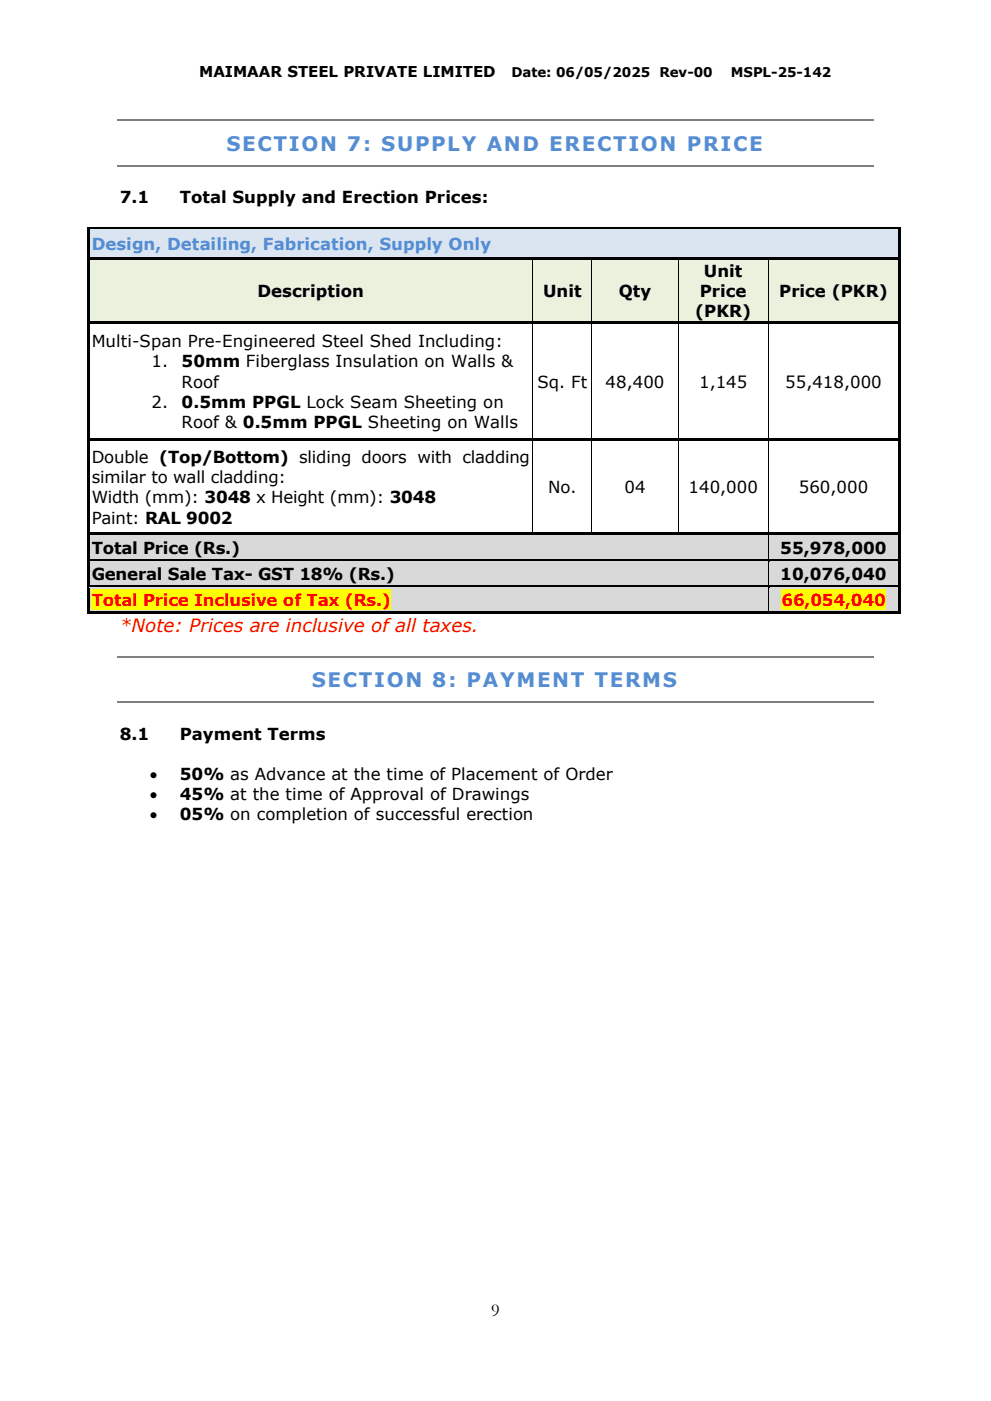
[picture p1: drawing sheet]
<svg xmlns="http://www.w3.org/2000/svg" width="210mm" height="297mm" viewBox="0 0 210 297" stroke-linecap="round" stroke-linejoin="round" font-family="sans-serif">
<defs><g id="words">
<g font-size="4.2" fill="#548dd4">
<text x="48" y="32.1">SECTION 7: SUPPLY AND ERECTION PRICE</text>
<text x="66.1" y="145.7">SECTION 8: PAYMENT TERMS</text>
</g>
<text font-size="3.9" fill="#f00" x="25.4" y="134">*Note: Prices are inclusive of all taxes.</text>
<text font-size="3.9" x="104.1" y="278.9">9</text>
<g font-size="3.5">
<text x="25.4" y="43.1">7.1</text>
<text x="38.1" y="43.1">Total Supply and Erection Prices:</text>
<text x="149.2" y="58.7">Unit</text>
<text x="54.6" y="63">Description</text>
<text x="115.1" y="63">Unit</text>
<text x="131.2" y="63">Qty</text>
<text x="148.3" y="63">Price</text>
<text x="165.2" y="63">Price (PKR)</text>
<text x="147.4" y="67.3">(PKR)</text>
<text x="19.4" y="73.5">Multi-Span Pre-Engineered Steel Shed Including:</text>
<text x="32.1" y="77.9">1.</text>
<text x="38.5" y="77.9">50mm Fiberglass Insulation on Walls &amp;</text>
<text x="38.5" y="82.1">Roof</text>
<text x="113.9" y="82.1">Sq. Ft</text>
<text x="128.4" y="82.1">48,400</text>
<text x="148.2" y="82.1">1,145</text>
<text x="166.4" y="82.1">55,418,000</text>
<text x="32.1" y="86.4">2.</text>
<text x="38.5" y="86.4">0.5mm PPGL Lock Seam Sheeting on</text>
<text x="38.5" y="90.7">Roof &amp; 0.5mm PPGL Sheeting on Walls</text>
<text x="19.4" y="98.1">Double (Top/Bottom) sliding doors with cladding</text>
<text x="19.4" y="102.4">similar to wall cladding:</text>
<text x="19.4" y="106.7">Width (mm): 3048 x Height (mm): 3048</text>
<text x="116.2" y="104.6">No.</text>
<text x="132.4" y="104.6">04</text>
<text x="145.9" y="104.6">140,000</text>
<text x="169.3" y="104.6">560,000</text>
<text x="19.4" y="111">Paint: RAL 9002</text>
<text x="19.4" y="117.4">Total Price (Rs.)</text>
<text x="165.4" y="117.4">55,978,000</text>
<text x="19.4" y="122.9">General Sale Tax- GST 18% (Rs.)</text>
<text x="165.4" y="122.9">10,076,040</text>
<text x="25.4" y="156.7">8.1</text>
<text x="38.1" y="156.7">Payment Terms</text>
<text x="31.8" y="165.3">•</text>
<text x="38.1" y="165.3">50% as Advance at the time of Placement of Order</text>
<text x="31.8" y="169.6">•</text>
<text x="31.8" y="173.9">•</text>
<text x="38.1" y="169.6">45% at the time of Approval of Drawings</text>
<text x="38.1" y="173.9">05% on completion of successful erection</text>
</g>
<text font-size="3.5" fill="#548dd4" x="19.4" y="53.1">Design, Detailing, Fabrication, Supply Only</text>
<g font-size="3.5" fill="#f00">
<text x="19.4" y="128.5">Total Price Inclusive of Tax (Rs.)</text>
<text x="165.6" y="128.5">66,054,040</text>
</g>
<text font-size="3.2" x="42.2" y="16.3">MAIMAAR STEEL PRIVATE LIMITED</text>
<g font-size="2.8">
<text x="108.4" y="16.3">Date: 06/05/2025 Rev-00</text>
<text x="154.9" y="16.3">MSPL-25-142</text>
</g>
</g></defs>
<path d="M24.9 25.5h160.3M24.9 35.2h160.3" fill="none" stroke="#808080" stroke-width=".25"/>
<g fill="#dbe5f1">
<path d="M19 48.6h171.3v6h-171.3z" fill-rule="evenodd"/>
<path d="M19.4 49.5h170.6v4.3h-170.6z" fill-rule="evenodd"/>
</g>
<g fill="#000">
<path d="M18.5 48.1h.5v.6h-.5z" fill-rule="evenodd"/>
<path d="M18.5 48.1h.5v.5h-.5z" fill-rule="evenodd"/>
<path d="M18.5 48.7h.5v5.9h-.5z" fill-rule="evenodd"/>
<path d="M19 48.1h171.4v.5h-171.4z" fill-rule="evenodd"/>
<path d="M190.4 48.1h.5v.6h-.5z" fill-rule="evenodd"/>
<path d="M190.4 48.1h.5v.5h-.5z" fill-rule="evenodd"/>
<path d="M190.4 48.7h.5v5.9h-.5z" fill-rule="evenodd"/>
</g>
<path d="M19 48.7h171.4" fill="none" stroke="#dbe5f1" stroke-width=".21"/>
<g fill="#eaf1dd">
<path d="M19 55.2h93.9v12.8h-93.9z" fill-rule="evenodd"/>
<path d="M19.4 59.4h92.9v4.3h-92.9z" fill-rule="evenodd"/>
<path d="M113 55.2h12.4v12.8h-12.4z" fill-rule="evenodd"/>
<path d="M113.6 59.4h11.2v4.3h-11.2z" fill-rule="evenodd"/>
<path d="M125.5 55.2h18.2v12.8h-18.2z" fill-rule="evenodd"/>
<path d="M126.1 59.4h17.1v4.3h-17.1z" fill-rule="evenodd"/>
<path d="M143.8 55.2h19v12.8h-19z" fill-rule="evenodd"/>
<path d="M144.4 55.2h17.8v4.2h-17.8z" fill-rule="evenodd"/>
<path d="M144.4 59.4h17.8v4.3h-17.8z" fill-rule="evenodd"/>
<path d="M144.4 63.7h17.8v4.3h-17.8z" fill-rule="evenodd"/>
<path d="M162.9 55.2h27.4v12.8h-27.4z" fill-rule="evenodd"/>
<path d="M163.5 59.4h26.5v4.3h-26.5z" fill-rule="evenodd"/>
</g>
<g fill="#000">
<path d="M18.5 54.6h.5v.6h-.5z" fill-rule="evenodd"/>
<path d="M19 54.6h93.9v.5h-93.9z" fill-rule="evenodd"/>
</g>
<path d="M19 55.1h93.9" fill="none" stroke="#eaf1dd" stroke-width=".21"/>
<path d="M113 55.1l.4 .1z" fill-rule="evenodd" fill="#eaf1dd"/>
<g fill="#000">
<path d="M112.9 54.6h.5v.5h-.5z" fill-rule="evenodd"/>
<path d="M113.4 54.6h12v.5h-12z" fill-rule="evenodd"/>
</g>
<path d="M113.4 55.1h12" fill="none" stroke="#eaf1dd" stroke-width=".21"/>
<path d="M125.5 55.1l.4 .1z" fill-rule="evenodd" fill="#eaf1dd"/>
<g fill="#000">
<path d="M125.4 54.6h.5v.5h-.5z" fill-rule="evenodd"/>
<path d="M125.9 54.6h17.8v.5h-17.8z" fill-rule="evenodd"/>
</g>
<path d="M125.9 55.1h17.8" fill="none" stroke="#eaf1dd" stroke-width=".21"/>
<path d="M143.8 55.1l.5 .1z" fill-rule="evenodd" fill="#eaf1dd"/>
<g fill="#000">
<path d="M143.7 54.6h.6v.5h-.6z" fill-rule="evenodd"/>
<path d="M144.3 54.6h18.5v.5h-18.5z" fill-rule="evenodd"/>
</g>
<path d="M144.3 55.1h18.5" fill="none" stroke="#eaf1dd" stroke-width=".21"/>
<path d="M162.9 55.1l.4 .1z" fill-rule="evenodd" fill="#eaf1dd"/>
<g fill="#000">
<path d="M162.8 54.6h.5v.5h-.5z" fill-rule="evenodd"/>
<path d="M163.3 54.6h27.1v.5h-27.1z" fill-rule="evenodd"/>
<path d="M190.4 54.6h.5v.6h-.5z" fill-rule="evenodd"/>
<path d="M18.5 55.2h.5v12.8h-.5z" fill-rule="evenodd"/>
<path d="M18.5 68h.5v.6h-.5z" fill-rule="evenodd"/>
<path d="M19 68h93.9v.5h-93.9z" fill-rule="evenodd"/>
<path d="M112.9 68h.5v.5h-.5z" fill-rule="evenodd"/>
<path d="M113.4 68h12v.5h-12z" fill-rule="evenodd"/>
<path d="M125.4 68h.5v.5h-.5z" fill-rule="evenodd"/>
<path d="M125.9 68h17.8v.5h-17.8z" fill-rule="evenodd"/>
<path d="M143.7 68h.6v.5h-.6z" fill-rule="evenodd"/>
<path d="M144.3 68h18.5v.5h-18.5z" fill-rule="evenodd"/>
<path d="M162.8 68h.5v.5h-.5z" fill-rule="evenodd"/>
<path d="M163.3 68h27.1v.5h-27.1z" fill-rule="evenodd"/>
<path d="M190.4 55.2h.5v12.8h-.5z" fill-rule="evenodd"/>
<path d="M190.4 68h.5v.6h-.5z" fill-rule="evenodd"/>
<path d="M18.5 68.6h.5v24.3h-.5z" fill-rule="evenodd"/>
<path d="M18.5 92.9h.5v.5h-.5z" fill-rule="evenodd"/>
<path d="M19 92.9h93.9v.5h-93.9z" fill-rule="evenodd"/>
<path d="M112.9 92.9h.5v.5h-.5z" fill-rule="evenodd"/>
<path d="M113.4 92.9h12v.5h-12z" fill-rule="evenodd"/>
<path d="M125.4 92.9h.5v.5h-.5z" fill-rule="evenodd"/>
<path d="M125.9 92.9h17.8v.5h-17.8z" fill-rule="evenodd"/>
<path d="M143.7 92.9h.6v.5h-.6z" fill-rule="evenodd"/>
<path d="M144.3 92.9h18.5v.5h-18.5z" fill-rule="evenodd"/>
<path d="M162.8 92.9h.5v.5h-.5z" fill-rule="evenodd"/>
<path d="M163.3 92.9h27.1v.5h-27.1z" fill-rule="evenodd"/>
<path d="M190.4 68.6h.5v24.3h-.5z" fill-rule="evenodd"/>
<path d="M190.4 92.9h.5v.5h-.5z" fill-rule="evenodd"/>
<path d="M18.5 93.4h.5v19.5h-.5z" fill-rule="evenodd"/>
<path d="M190.4 93.4h.5v19.5h-.5z" fill-rule="evenodd"/>
</g>
<path d="M163.3 55.1h27.1" fill="none" stroke="#eaf1dd" stroke-width=".21"/>
<path d="M113 55.2v12.8M125.5 55.2v12.8M143.8 55.2v12.8M162.8 55.2v12.8M113 68.6v24.3M125.5 68.6v24.3M143.8 68.6v24.3M162.8 68.6v24.3M113 93.4v19.5M125.5 93.4v19.5M143.8 93.4v19.5M162.8 93.4v19.5" fill="none" stroke="#000" stroke-width=".21"/>
<g fill="#d9d9d9">
<path d="M19 113.4h143.8v5.1h-143.8z" fill-rule="evenodd"/>
<path d="M19.4 113.8h142.8v4.3h-142.8z" fill-rule="evenodd"/>
<path d="M162.9 113.4h27.4v5.1h-27.4z" fill-rule="evenodd"/>
<path d="M163.5 113.8h26.5v4.3h-26.5z" fill-rule="evenodd"/>
</g>
<g fill="#000">
<path d="M18.5 112.9h.5v.6h-.5z" fill-rule="evenodd"/>
<path d="M19 112.9h93.9v.5h-93.9z" fill-rule="evenodd"/>
</g>
<path d="M19 113.4h93.9" fill="none" stroke="#d9d9d9" stroke-width=".21"/>
<path d="M112.9 113.4l.5 .1z" fill-rule="evenodd" fill="#d9d9d9"/>
<g fill="#000">
<path d="M112.9 112.9h.5v.5h-.5z" fill-rule="evenodd"/>
<path d="M113.4 112.9h12v.5h-12z" fill-rule="evenodd"/>
</g>
<path d="M113.4 113.4h12" fill="none" stroke="#d9d9d9" stroke-width=".21"/>
<path d="M125.4 113.4l.5 .1z" fill-rule="evenodd" fill="#d9d9d9"/>
<g fill="#000">
<path d="M125.4 112.9h.5v.5h-.5z" fill-rule="evenodd"/>
<path d="M125.9 112.9h17.8v.5h-17.8z" fill-rule="evenodd"/>
</g>
<path d="M125.9 113.4h17.8" fill="none" stroke="#d9d9d9" stroke-width=".21"/>
<path d="M143.7 113.4l.6 .1z" fill-rule="evenodd" fill="#d9d9d9"/>
<g fill="#000">
<path d="M143.7 112.9h.6v.5h-.6z" fill-rule="evenodd"/>
<path d="M144.3 112.9h18.5v.5h-18.5z" fill-rule="evenodd"/>
</g>
<path d="M144.3 113.4h18.5" fill="none" stroke="#d9d9d9" stroke-width=".21"/>
<path d="M162.9 113.4l.4 .1z" fill-rule="evenodd" fill="#d9d9d9"/>
<g fill="#000">
<path d="M162.8 113.4l.1 .1z" fill-rule="evenodd"/>
<path d="M162.8 112.9h.5v.5h-.5z" fill-rule="evenodd"/>
</g>
<path d="M162.9 113.4l.5 .1z" fill-rule="evenodd" fill="#d9d9d9"/>
<g fill="#000">
<path d="M18.5 113.5h.5v5h-.5z" fill-rule="evenodd"/>
<path d="M162.9 112.9h.5v.5h-.5z" fill-rule="evenodd"/>
<path d="M163.4 112.9h27v.5h-27z" fill-rule="evenodd"/>
<path d="M190.4 112.9h.5v.6h-.5z" fill-rule="evenodd"/>
<path d="M190.4 113.5h.5v5h-.5z" fill-rule="evenodd"/>
</g>
<path d="M163.4 113.4h27" fill="none" stroke="#d9d9d9" stroke-width=".21"/>
<path d="M162.8 113.5v5" fill="none" stroke="#000" stroke-width=".21"/>
<g fill="#d9d9d9">
<path d="M19 119h143.8v5h-143.8z" fill-rule="evenodd"/>
<path d="M19.4 119.4h142.8v4.2h-142.8z" fill-rule="evenodd"/>
<path d="M162.9 119h27.4v5h-27.4z" fill-rule="evenodd"/>
<path d="M163.5 119.4h26.5v4.2h-26.5z" fill-rule="evenodd"/>
</g>
<g fill="#000">
<path d="M18.5 118.5h.5v.5h-.5z" fill-rule="evenodd"/>
<path d="M19 118.5h143.8v.5h-143.8z" fill-rule="evenodd"/>
</g>
<path d="M19 119h143.8" fill="none" stroke="#d9d9d9" stroke-width=".21"/>
<path d="M162.9 119h.4z" fill-rule="evenodd" fill="#d9d9d9"/>
<g fill="#000">
<path d="M162.8 119h.1z" fill-rule="evenodd"/>
<path d="M162.8 118.5h.5v.5h-.5z" fill-rule="evenodd"/>
<path d="M163.3 118.5h27.1v.5h-27.1z" fill-rule="evenodd"/>
<path d="M190.4 118.5h.5v.5h-.5z" fill-rule="evenodd"/>
<path d="M18.5 119h.5v5h-.5z" fill-rule="evenodd"/>
<path d="M190.4 119h.5v5h-.5z" fill-rule="evenodd"/>
</g>
<path d="M163.3 119h27.1" fill="none" stroke="#d9d9d9" stroke-width=".21"/>
<path d="M162.8 119v5" fill="none" stroke="#000" stroke-width=".21"/>
<g fill="#d9d9d9">
<path d="M19 124.6h143.8v5h-143.8z" fill-rule="evenodd"/>
<path d="M19.4 124.9h142.8v4.3h-142.8z" fill-rule="evenodd"/>
</g>
<path d="M19.4 124.9h63.4v4.3h-63.4z" fill-rule="evenodd" fill="#ff0"/>
<g fill="#d9d9d9">
<path d="M162.9 124.6h27.4v5h-27.4z" fill-rule="evenodd"/>
<path d="M163.5 124.9h26.5v4.3h-26.5z" fill-rule="evenodd"/>
</g>
<path d="M165.6 124.9h22.1v4.3h-22.1z" fill-rule="evenodd" fill="#ff0"/>
<g fill="#000">
<path d="M18.5 124h.5v.6h-.5z" fill-rule="evenodd"/>
<path d="M19 124h143.8v.5h-143.8z" fill-rule="evenodd"/>
</g>
<path d="M19 124.5h143.8" fill="none" stroke="#d9d9d9" stroke-width=".21"/>
<path d="M162.9 124.5l.4 .1z" fill-rule="evenodd" fill="#d9d9d9"/>
<g fill="#000">
<path d="M18.5 124.6h.5v5h-.5z" fill-rule="evenodd"/>
<path d="M18.5 129.6h.5v.5h-.5z" fill-rule="evenodd"/>
<path d="M18.5 129.6h.5v.5h-.5z" fill-rule="evenodd"/>
<path d="M19 129.6h143.8v.5h-143.8z" fill-rule="evenodd"/>
<path d="M162.8 124.5l.1 .1z" fill-rule="evenodd"/>
<path d="M162.8 124h.5v.5h-.5z" fill-rule="evenodd"/>
<path d="M162.8 129.6h.5v.5h-.5z" fill-rule="evenodd"/>
<path d="M163.3 124h27.1v.5h-27.1z" fill-rule="evenodd"/>
<path d="M163.3 129.6h27.1v.5h-27.1z" fill-rule="evenodd"/>
<path d="M190.4 124h.5v.6h-.5z" fill-rule="evenodd"/>
<path d="M190.4 124.6h.5v5h-.5z" fill-rule="evenodd"/>
<path d="M190.4 129.6h.5v.5h-.5z" fill-rule="evenodd"/>
<path d="M190.4 129.6h.5v.5h-.5z" fill-rule="evenodd"/>
</g>
<path d="M163.3 124.5h27.1" fill="none" stroke="#d9d9d9" stroke-width=".21"/>
<path d="M162.8 124.6v5" fill="none" stroke="#000" stroke-width=".21"/>
<path d="M24.9 139.2h160.3M24.9 148.8h160.3" fill="none" stroke="#808080" stroke-width=".25"/>
<use href="#words"/>
</svg>
